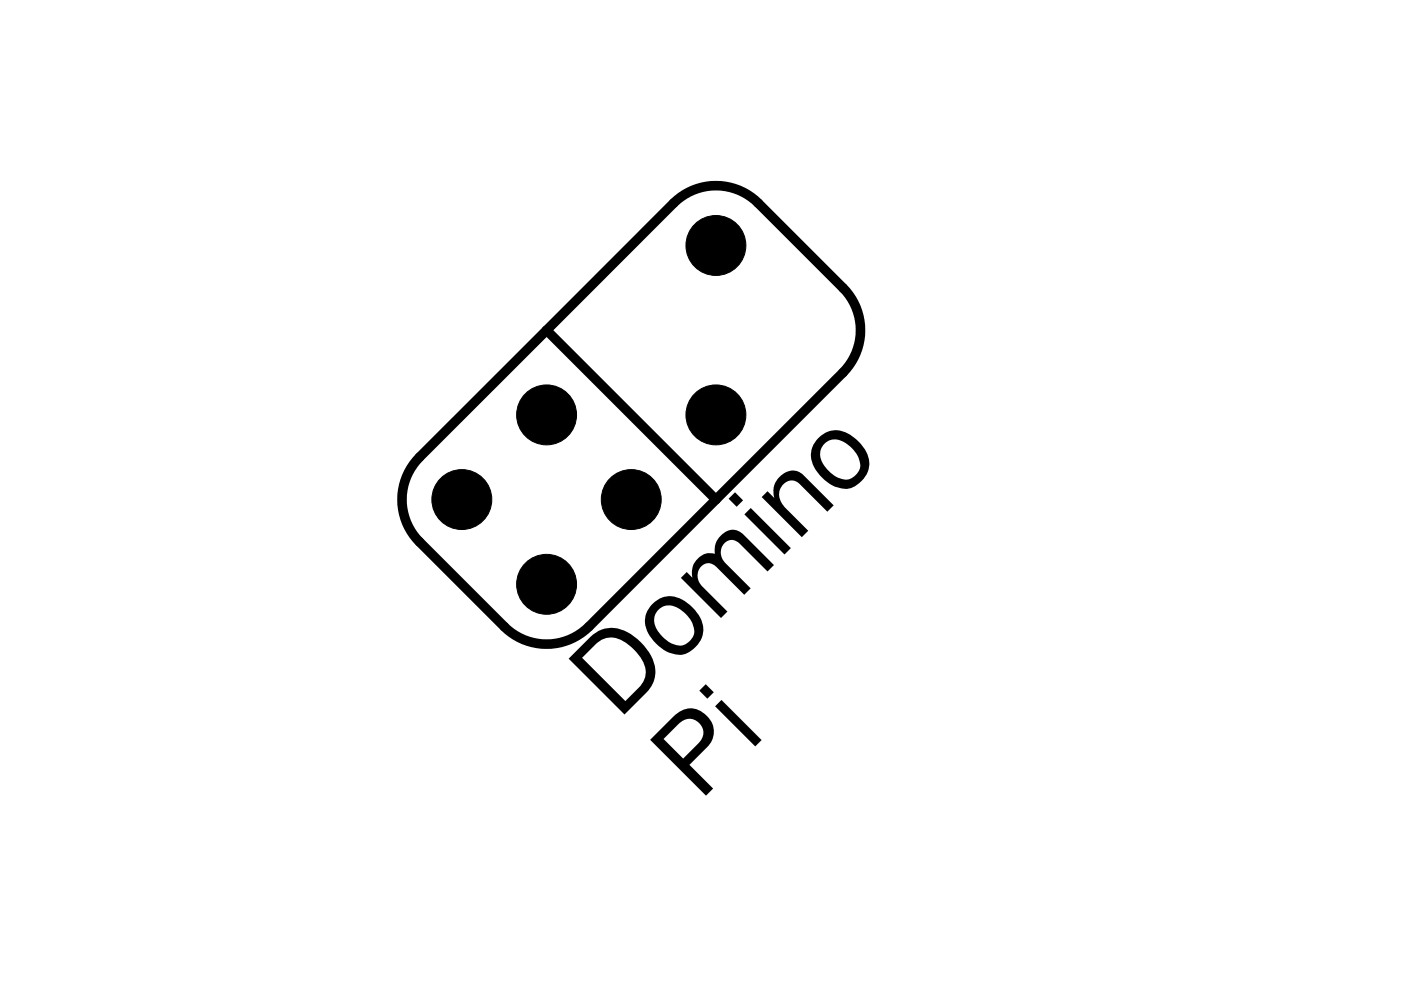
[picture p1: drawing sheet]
<svg xmlns="http://www.w3.org/2000/svg" width="297mm" height="210mm" viewBox="0 0 297 210" stroke-linecap="round" stroke-linejoin="round" font-family="sans-serif">
<defs><g id="words">
<g font-size="23">
<text x="131" y="152.9" transform="rotate(-45 131 152.9)">Domino</text>
<text x="148.2" y="170.2" transform="rotate(-45 148.2 170.2)">Pi</text>
</g>
</g></defs>
<path d="M115.9 70l35.9 35.9M88.9 96.9l53.9-53.8a12.7 12.7 0 0 1 18 0l17.9 17.9a12.7 12.7 0 0 1 0 18l-53.8 53.9a12.7 12.7 0 0 1-18 0l-18-18a12.7 12.7 0 0 1 0-18z" fill="none" stroke="#000" stroke-width="2"/>
<g fill="#000" stroke="#000" stroke-width=".21">
<circle cx="151.8" cy="52" r="6.4"/>
<circle cx="115.9" cy="88" r="6.4"/>
<circle cx="151.8" cy="88" r="6.4"/>
<circle cx="97.9" cy="105.9" r="6.4"/>
<circle cx="133.8" cy="105.9" r="6.4"/>
<circle cx="115.9" cy="123.9" r="6.4"/>
</g>
<use href="#words"/>
</svg>
